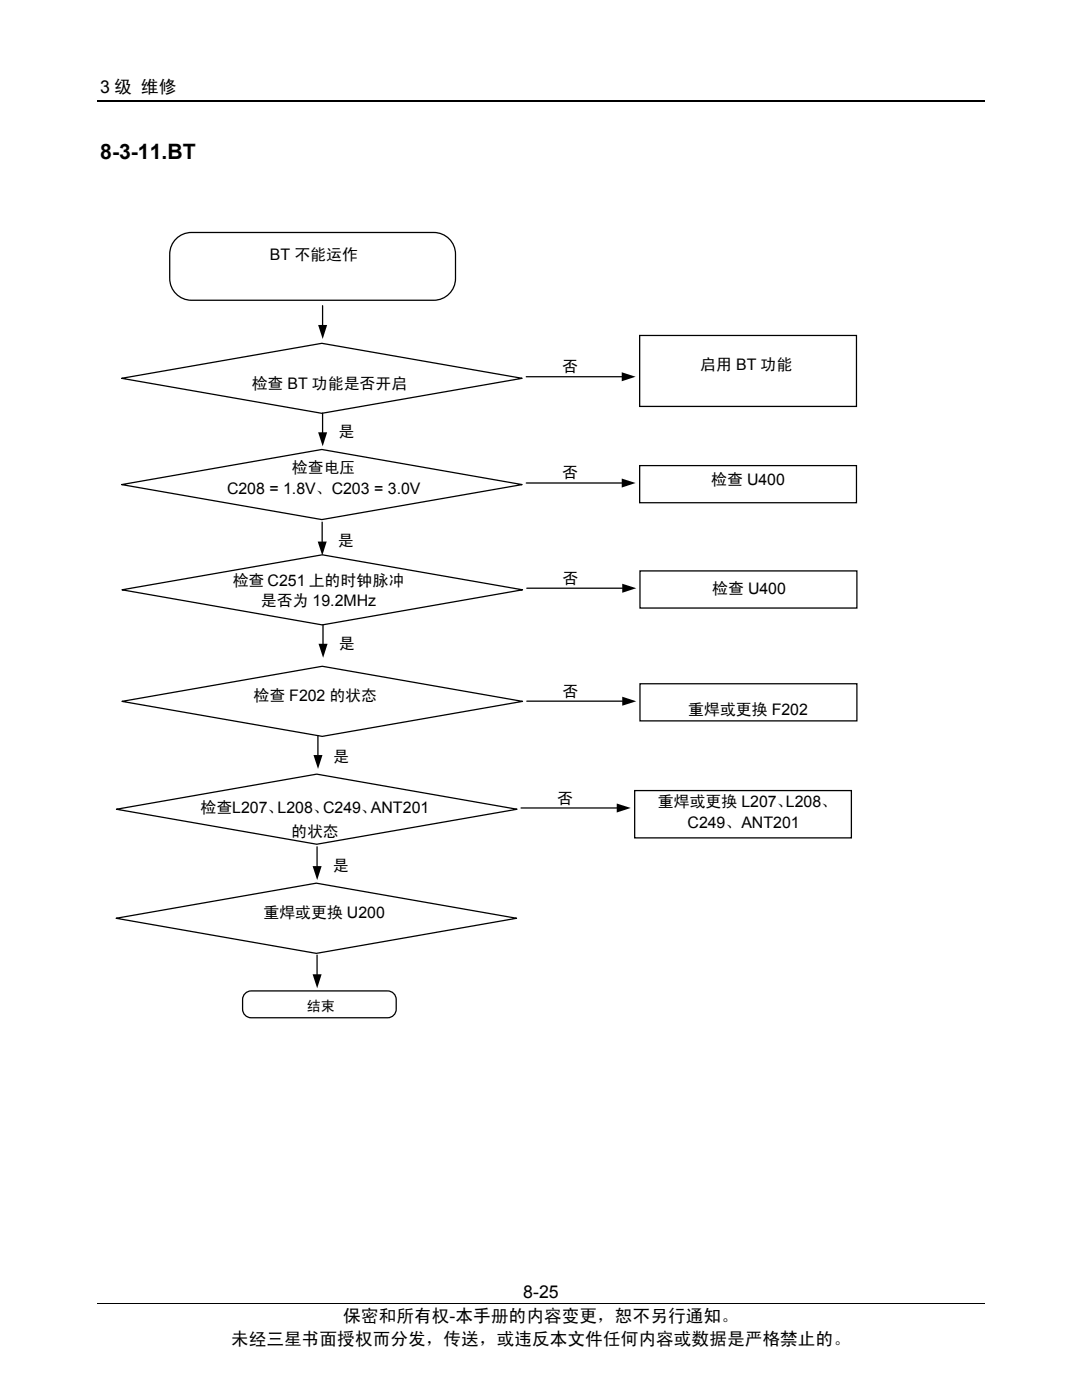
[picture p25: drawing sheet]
<svg xmlns="http://www.w3.org/2000/svg" width="216mm" height="279mm" viewBox="0 0 216 279" stroke-linecap="round" stroke-linejoin="round" font-family="sans-serif">
<defs><g id="words">
<text font-size="4.2" x="20" y="31.7">8-3-11.BT</text>
<g font-size="3.5">
<text x="20" y="18.6">3 级 维修</text>
<text x="68.5" y="263.8">保密和所有权-本手册的内容变更，恕不另行通知。</text>
<text x="104.4" y="259">8-25</text>
<text x="46.1" y="268.4">未经三星书面授权而分发，传送，或违反本文件任何内容或数据是严格禁止的。</text>
</g>
<g font-size="3.2">
<text x="53.9" y="51.8">BT 不能运作</text>
<text x="50.2" y="77.6">检查 BT 功能是否开启</text>
<text x="112.2" y="74.3">否</text>
<text x="139.7" y="73.9">启用 BT 功能</text>
<text x="67.5" y="87.2">是</text>
<text x="58.3" y="94.5">检查电压</text>
<text x="112.2" y="95.5">否</text>
<text x="45.3" y="98.6">C208 = 1.8V、C203 = 3.0V</text>
<text x="141.9" y="96.8">检查 U400</text>
<text x="67.4" y="109">是</text>
<text x="46.4" y="116.9">检查 C251 上的时钟脉冲</text>
<text x="112.3" y="116.5">否</text>
<text x="142.1" y="118.5">检查 U400</text>
<text x="52.1" y="121">是否为 19.2MHz</text>
<text x="67.6" y="129.5">是</text>
<text x="50.6" y="139.8">检查 F202 的状态</text>
<text x="112.3" y="139">否</text>
<text x="137.3" y="142.7">重焊或更换 F202</text>
<text x="66.5" y="152">是</text>
<text x="111.2" y="160.4">否</text>
<text x="131.3" y="161.1">重焊或更换 L207、L208、</text>
<text x="40" y="162.2">检查L207、L208、C249、ANT201</text>
<text x="58.1" y="167">的状态</text>
<text x="137.2" y="165.2">C249、ANT201</text>
<text x="66.4" y="173.8">是</text>
<text x="52.6" y="183.3">重焊或更换 U200</text>
</g>
<text font-size="2.8" x="61.2" y="201.8">结束</text>
</g></defs>
<g fill="none" stroke="#000" stroke-width=".25">
<path d="M19.5 20.1h177M34.9 47.9a4.3 4.3 0 0 1 3.3-1.5h48.4a4.3 4.3 0 0 1 4.3 4.3v4.9a4.3 4.3 0 0 1-4.3 4.3h-48.4a4.3 4.3 0 0 1-4.3-4.3v-4.9a4.3 4.3 0 0 1 1-2.8zM24.3 75.5l39.9-7 40 7-40 7zM64.4 61v3.9M105 75.2h19.1M127.6 67h43.3v14.1h-43.3zM24.3 96.7l39.9-7 40 7-40 7zM64.4 82.4v3.9M105 96.4h19.1M127.6 92.9h43.3v7.4h-43.3zM24.3 117.7l40-7 40 7-40 7zM64.3 104.2v3.9"/>
<path d="M105.1 117.4h19.1M127.7 113.9h43.3v7.4h-43.3zM24.3 140l40-7 40 7-40 7zM64.5 124.7v3.8M105.1 139.9h19.1M127.7 136.5h43.3v7.4h-43.3zM63.4 146.8v3.9M126.6 157.8h43.3v9.4h-43.3zM23.2 161.5l40-7 40 7-40 7zM63.3 169v3.9M104 161.2h19.1M23.2 183.3l39.9-7 40 7-40 7z"/>
<path d="M48.9 198.3l.8-.5h.4h27.2a1.72 1.72 0 0 1 1.8 1.7 3.3 3.3 0 0 1-.5 3.1l-.8 .5h-.5h-27.2a1.71 1.71 0 0 1-1.7-1.7 3.3 3.3 0 0 1 .5-3.1zM63.3 190.6v3.9"/>
</g>
<path d="M19.5 260.2h177" fill="none" stroke="#000" stroke-width=".2"/>
<path d="M63.5 64.9h1.8l-.9 2.7zM124.1 74.3l2.7 .9-2.7 .9zM63.5 86.3h1.8l-.9 2.8zM124.1 95.5l2.7 .9-2.7 .9zM63.4 108.1h1.8l-.9 2.8zM124.2 116.5l2.8 .9-2.8 .9zM63.6 128.5h1.8l-.9 2.8zM62.5 150.7h1.8l-.8 2.8zM124.2 139l2.8 1-2.8 .8zM62.4 172.8h1.8l-.9 2.8zM123.1 160.4l2.8 .8-2.8 1zM62.4 194.4h1.8l-.9 2.8z" fill="#000"/>
<use href="#words"/>
</svg>
